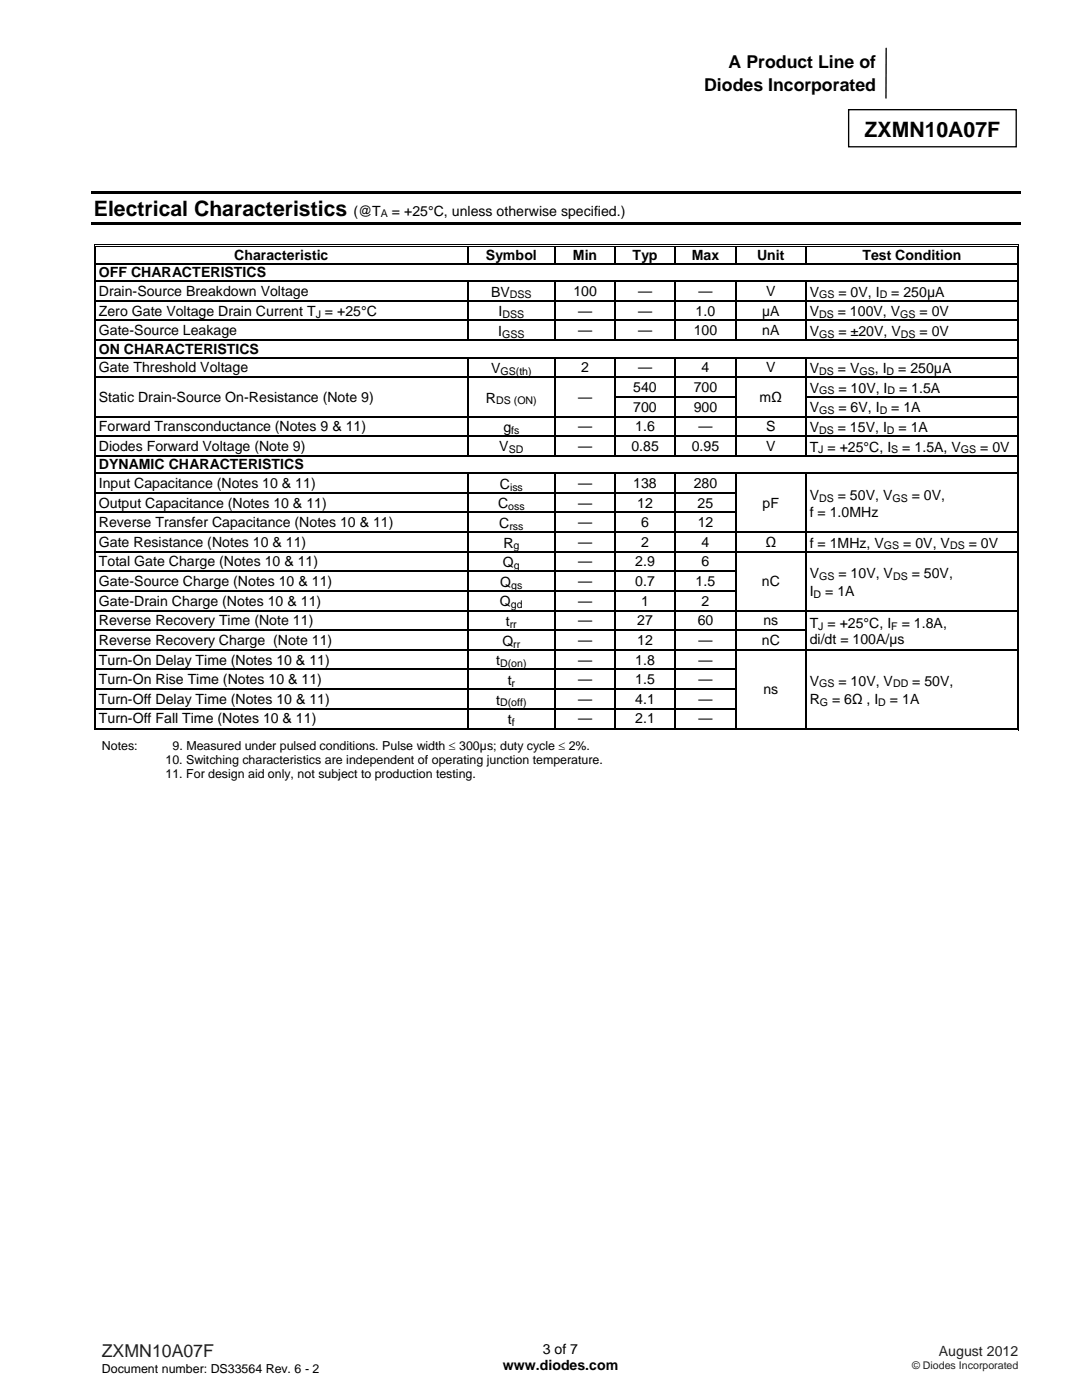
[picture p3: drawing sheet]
<svg xmlns="http://www.w3.org/2000/svg" width="216mm" height="279mm" viewBox="0 0 216 279" stroke-linecap="round" stroke-linejoin="round" font-family="sans-serif">
<defs><g id="words">
<g font-size="4.2">
<text x="172.5" y="27.2">ZXMN10A07F</text>
<text x="18.7" y="43">Electrical Characteristics</text>
</g>
<g font-size="3.5">
<text x="145.4" y="13.6">A Product Line of</text>
<text x="140.5" y="18.1">Diodes Incorporated</text>
</g>
<text font-size="3.5" fill="#231f20" x="20.3" y="270.9">ZXMN10A07F</text>
<g font-size="2.8">
<text x="70.5" y="43">(@T</text>
<text x="78.2" y="43">= +25°C, unless otherwise specified.)</text>
<text x="46.8" y="51.8">Characteristic</text>
<text x="96.9" y="51.8">Symbol</text>
<text x="114.3" y="51.8">Min</text>
<text x="126.2" y="51.8">Typ</text>
<text x="138" y="51.8">Max</text>
<text x="151.1" y="51.8">Unit</text>
<text x="172.1" y="51.8">Test Condition</text>
<text x="19.7" y="55.4">OFF CHARACTERISTICS</text>
<text x="19.7" y="59.1">Drain-Source Breakdown Voltage</text>
<text x="98" y="59.2">BV</text>
<text x="114.4" y="59.1">100</text>
<text x="127.3" y="59.1">—</text>
<text x="139.4" y="59.1">—</text>
<text x="152.9" y="59.1">V</text>
<text x="161.6" y="59.2">V</text>
<text x="167.3" y="59.2">= 0V, I</text>
<text x="177.8" y="59.2">= 250μA</text>
<text x="19.7" y="63.1">Zero Gate Voltage Drain Current T = +25°C</text>
<text x="99.5" y="63.1">I</text>
<text x="115.3" y="63">—</text>
<text x="127.3" y="63">—</text>
<text x="138.8" y="63">1.0</text>
<text x="152.1" y="63">µA</text>
<text x="161.6" y="63.1">V</text>
<text x="167.2" y="63.1">= 100V, V</text>
<text x="183.5" y="63.1">= 0V</text>
<text x="19.7" y="66.9">Gate-Source Leakage</text>
<text x="19.7" y="70.6">ON CHARACTERISTICS</text>
<text x="99.4" y="67">I</text>
<text x="115.3" y="66.9">—</text>
<text x="127.3" y="66.9">—</text>
<text x="138.4" y="66.9">100</text>
<text x="152.1" y="66.9">nA</text>
<text x="161.6" y="67">V</text>
<text x="167.3" y="67">= ±20V, V</text>
<text x="183.5" y="67">= 0V</text>
<text x="19.7" y="74.3">Gate Threshold Voltage</text>
<text x="98" y="74.4">V</text>
<text x="116" y="74.3">2</text>
<text x="127.3" y="74.3">—</text>
<text x="140" y="74.3">4</text>
<text x="152.9" y="74.3">V</text>
<text x="161.6" y="74.4">V</text>
<text x="167.2" y="74.4">= V</text>
<text x="174.6" y="74.4">, I</text>
<text x="179.2" y="74.4">= 250μA</text>
<text x="19.7" y="80.2">Static Drain-Source On-Resistance (Note 9)</text>
<text x="97" y="80.3">R</text>
<text x="115.3" y="80.2">—</text>
<text x="126.4" y="78.2">540</text>
<text x="126.4" y="82.1">700</text>
<text x="138.4" y="78.2">700</text>
<text x="138.4" y="82.1">900</text>
<text x="151.6" y="80.2">mΩ</text>
<text x="161.6" y="78.4">V</text>
<text x="161.6" y="82.3">V</text>
<text x="167.3" y="78.4">= 10V, I</text>
<text x="167.3" y="82.3">= 6V, I</text>
<text x="177.8" y="82.3">= 1A</text>
<text x="179.4" y="78.4">= 1.5A</text>
<text x="19.7" y="86.1">Forward Transconductance (Notes 9 &amp; 11)</text>
<text x="19.7" y="90">Diodes Forward Voltage (Note 9)</text>
<text x="100.4" y="86.2">g</text>
<text x="115.3" y="86.1">—</text>
<text x="115.3" y="90">—</text>
<text x="126" y="90">0.85</text>
<text x="126.8" y="86.1">1.6</text>
<text x="138" y="90">0.95</text>
<text x="139.4" y="86.1">—</text>
<text x="152.9" y="86.1">S</text>
<text x="152.9" y="90">V</text>
<text x="161.6" y="86.2">V</text>
<text x="167.2" y="86.2">= 15V, I</text>
<text x="179.3" y="86.2">= 1A</text>
<text x="19.7" y="93.7">DYNAMIC CHARACTERISTICS</text>
<text x="99.6" y="90.1">V</text>
<text x="161.6" y="90.1">T = +25°C, I</text>
<text x="180" y="90.1">= 1.5A, V</text>
<text x="195.6" y="90.1">= 0V</text>
<text x="19.7" y="97.4">Input Capacitance (Notes 10 &amp; 11)</text>
<text x="19.7" y="101.3">Output Capacitance (Notes 10 &amp; 11)</text>
<text x="99.4" y="101.5">C</text>
<text x="99.7" y="97.5">C</text>
<text x="115.3" y="101.3">—</text>
<text x="115.3" y="97.4">—</text>
<text x="126.4" y="97.4">138</text>
<text x="127.1" y="101.3">12</text>
<text x="138.4" y="97.4">280</text>
<text x="139.2" y="101.3">25</text>
<text x="152.2" y="101.3">pF</text>
<text x="161.6" y="99.8">V</text>
<text x="167.2" y="99.8">= 50V, V</text>
<text x="181.9" y="99.8">= 0V,</text>
<text x="19.7" y="105.2">Reverse Transfer Capacitance (Notes 10 &amp; 11)</text>
<text x="99.6" y="105.4">C</text>
<text x="115.3" y="105.2">—</text>
<text x="127.9" y="105.2">6</text>
<text x="139.2" y="105.2">12</text>
<text x="161.6" y="103.1">f = 1.0MHz</text>
<text x="19.7" y="109.1">Gate Resistance (Notes 10 &amp; 11)</text>
<text x="19.7" y="113.1">Total Gate Charge (Notes 10 &amp; 11)</text>
<text x="100.4" y="113.2">Q</text>
<text x="100.4" y="109.3">R</text>
<text x="115.3" y="109.1">—</text>
<text x="115.3" y="113.1">—</text>
<text x="126.8" y="113.1">2.9</text>
<text x="127.9" y="109.1">2</text>
<text x="140" y="113.1">6</text>
<text x="140" y="109.1">4</text>
<text x="152.7" y="109.1">Ω</text>
<text x="161.6" y="109.3">f = 1MHz, V</text>
<text x="180.2" y="109.3">= 0V, V</text>
<text x="193.3" y="109.3">= 0V</text>
<text x="19.7" y="117">Gate-Source Charge (Notes 10 &amp; 11)</text>
<text x="99.8" y="117.1">Q</text>
<text x="115.3" y="117">—</text>
<text x="126.8" y="117">0.7</text>
<text x="138.8" y="117">1.5</text>
<text x="152" y="117">nC</text>
<text x="161.6" y="118.9">I</text>
<text x="161.6" y="115.3">V</text>
<text x="164.7" y="118.9">= 1A</text>
<text x="167.3" y="115.3">= 10V, V</text>
<text x="181.9" y="115.3">= 50V,</text>
<text x="19.7" y="120.9">Gate-Drain Charge (Notes 10 &amp; 11)</text>
<text x="19.7" y="124.8">Reverse Recovery Time (Note 11)</text>
<text x="99.8" y="121">Q</text>
<text x="100.9" y="124.9">t</text>
<text x="115.3" y="120.9">—</text>
<text x="115.3" y="124.8">—</text>
<text x="127.1" y="124.8">27</text>
<text x="127.9" y="120.9">1</text>
<text x="139.2" y="124.8">60</text>
<text x="140" y="120.9">2</text>
<text x="152.3" y="124.8">ns</text>
<text x="161.6" y="125.3">T = +25°C, I</text>
<text x="179.9" y="125.3">= 1.8A,</text>
<text x="19.7" y="128.7">Reverse Recovery Charge (Note 11)</text>
<text x="100.2" y="128.9">Q</text>
<text x="115.3" y="128.7">—</text>
<text x="127.1" y="128.7">12</text>
<text x="139.4" y="128.7">—</text>
<text x="152" y="128.7">nC</text>
<text x="161.6" y="128.6">di/dt = 100A/µs</text>
<text x="19.7" y="132.6">Turn-On Delay Time (Notes 10 &amp; 11)</text>
<text x="19.7" y="136.5">Turn-On Rise Time (Notes 10 &amp; 11)</text>
<text x="99" y="132.8">t</text>
<text x="101.3" y="136.7">t</text>
<text x="115.3" y="136.5">—</text>
<text x="115.3" y="132.6">—</text>
<text x="126.8" y="136.5">1.5</text>
<text x="126.8" y="132.6">1.8</text>
<text x="139.4" y="136.5">—</text>
<text x="139.4" y="132.6">—</text>
<text x="161.6" y="136.8">V</text>
<text x="167.3" y="136.8">= 10V, V</text>
<text x="182" y="136.8">= 50V,</text>
<text x="19.7" y="140.5">Turn-Off Delay Time (Notes 10 &amp; 11)</text>
<text x="99" y="140.6">t</text>
<text x="115.3" y="140.5">—</text>
<text x="126.8" y="140.5">4.1</text>
<text x="139.4" y="140.5">—</text>
<text x="152.3" y="138.5">ns</text>
<text x="161.6" y="140.5">R</text>
<text x="166" y="140.5">= 6Ω , I</text>
<text x="177.6" y="140.5">= 1A</text>
<text x="19.7" y="144.4">Turn-Off Fall Time (Notes 10 &amp; 11)</text>
<text x="101.3" y="144.5">t</text>
<text x="115.3" y="144.4">—</text>
<text x="126.8" y="144.4">2.1</text>
<text x="139.4" y="144.4">—</text>
<text x="100.3" y="273.5">www.diodes.com</text>
<text x="108.3" y="270.2">3 of 7</text>
</g>
<text font-size="2.8" fill="#231f20" x="187.3" y="270.6">August 2012</text>
<g font-size="2.5">
<text x="20.3" y="149.6">Notes:</text>
<text x="34.4" y="149.6">9. Measured under pulsed conditions. Pulse width ≤ 300µs; duty cycle ≤ 2%.</text>
<text x="33" y="152.5">10. Switching characteristics are independent of operating junction temperature.</text>
<text x="33" y="155.3">11. For design aid only, not subject to production testing.</text>
<text x="20.3" y="274">Document number: DS33564 Rev. 6 - 2</text>
</g>
<g font-size="2.1">
<text x="76" y="43.4">A</text>
<text x="101.7" y="59.5">DSS</text>
<text x="163.4" y="59.5">GS</text>
<text x="175.5" y="59.5">D</text>
<text x="63" y="63.5">J</text>
<text x="100.2" y="63.5">DSS</text>
<text x="163.4" y="63.5">DS</text>
<text x="179.6" y="63.5">GS</text>
<text x="100.2" y="67.4">GSS</text>
<text x="163.4" y="67.4">GS</text>
<text x="179.7" y="67.4">DS</text>
<text x="99.9" y="74.8">GS(th)</text>
<text x="163.4" y="74.8">DS</text>
<text x="171.5" y="74.8">GS</text>
<text x="176.9" y="74.8">D</text>
<text x="99" y="80.7">DS (ON)</text>
<text x="163.4" y="78.7">GS</text>
<text x="163.4" y="82.6">GS</text>
<text x="175.5" y="82.6">D</text>
<text x="177.1" y="78.7">D</text>
<text x="102" y="86.6">fs</text>
<text x="163.4" y="86.6">DS</text>
<text x="177" y="86.6">D</text>
<text x="101.5" y="90.5">SD</text>
<text x="163.3" y="90.5">J</text>
<text x="177.8" y="90.5">S</text>
<text x="191.7" y="90.5">GS</text>
<text x="101.4" y="101.8">oss</text>
<text x="101.8" y="97.9">iss</text>
<text x="163.4" y="100.2">DS</text>
<text x="178.1" y="100.2">GS</text>
<text x="101.6" y="105.7">rss</text>
<text x="102.5" y="109.6">g</text>
<text x="102.5" y="113.6">g</text>
<text x="176.4" y="109.6">GS</text>
<text x="189.6" y="109.6">DS</text>
<text x="102" y="117.5">gs</text>
<text x="162.3" y="119.3">D</text>
<text x="163.4" y="115.7">GS</text>
<text x="178.2" y="115.7">DS</text>
<text x="101.7" y="125.3">rr</text>
<text x="101.9" y="121.4">gd</text>
<text x="163.3" y="125.6">J</text>
<text x="177.8" y="125.6">F</text>
<text x="102.4" y="129.2">rr</text>
<text x="99.8" y="133.1">D(on)</text>
<text x="102.1" y="137.1">r</text>
<text x="163.4" y="137.2">GS</text>
<text x="178.2" y="137.2">DD</text>
<text x="99.8" y="141">D(off)</text>
<text x="163.6" y="140.8">G</text>
<text x="175.3" y="140.8">D</text>
<text x="102.1" y="144.9">f</text>
</g>
<text font-size="2.1" fill="#231f20" x="182" y="273.2">© Diodes Incorporated</text>
</g></defs>
<path d="M169.3 21.9h33.5v7.4h-33.5z" fill="none" stroke="#000" stroke-width=".26"/>
<g fill="#fff">
<path d="M174 9.8h5.3v5.9h-5.3z"/>
<path d="M174.2 11.1h4.3v5.8h-4.3z"/>
<path d="M178.1 18.8h23.6v2h-23.6z"/>
</g>
<path d="M176.8 9.6v10" fill="none" stroke="#000" stroke-width=".26"/>
<g fill="#000">
<path d="M18.2 38.2h185.5v.5h-185.5zM18.2 44.3h185.5v.5h-185.5zM18.7 48.7h.2v.5h-.2zM18.7 48.7h.5v.2h-.5zM18.7 52.5h.2v.2h-.2zM18.7 56h.2v.3h-.2zM19 49h.2v.2h-.2zM19 52.5h.2v.2h-.2zM19 56h.2v.3h-.2zM93.2 49.2h.3zM93.2 48.7h.5v.2h-.5zM93.2 49h.5v.2h-.5z"/>
<path d="M93.2 56h.3v.3h-.3zM110.6 49.2h.3zM110.6 48.7h.5v.2h-.5zM110.6 49h.5v.2h-.5zM110.6 56h.3v.3h-.3zM122.6 49.2h.3zM122.6 48.7h.5v.2h-.5zM122.6 49h.5v.2h-.5zM122.6 56h.3v.3h-.3zM134.6 49.2h.2zM134.6 48.7h.5v.2h-.5zM134.6 49h.5v.2h-.5z"/>
<path d="M134.6 56h.2v.3h-.2zM146.7 49.2h.3zM146.7 48.7h.5v.2h-.5zM146.7 49h.5v.2h-.5zM146.7 56h.3v.3h-.3zM160.7 49.2h.3zM160.7 48.7h.5v.2h-.5zM160.7 49h.5v.2h-.5zM160.7 56h.3v.3h-.3zM202.9 48.7h.5v.2h-.5zM202.9 49h.1v.2h-.1zM202.9 52.5h.1v.2h-.1z"/>
<path d="M202.9 56h.1v.3h-.1zM203.2 48.7h.2v.5h-.2zM203.2 52.5h.2v.2h-.2zM203.2 56h.2v.3h-.2zM18.7 59.9h.2v.3h-.2zM18.7 63.8h.2v.3h-.2zM18.7 67.7h.2v.3h-.2zM18.7 71.2h.2v.3h-.2zM18.7 75.2h.2v.2h-.2zM18.7 79.1h.2v.3h-.2zM19 59.9h.2v.3h-.2zM19 63.8h.2v.3h-.2z"/>
<path d="M19 67.7h.2v.3h-.2zM19 71.2h.2v.3h-.2zM19 75.2h.2v.2h-.2zM19 79.1h.2v.3h-.2zM93.2 59.9h.3v.3h-.3zM93.2 63.8h.3v.3h-.3zM93.2 71.2h.3v.3h-.3zM93.2 75.2h.3v.2h-.3zM93.2 79.1h.3v.3h-.3zM110.6 59.9h.3v.3h-.3zM110.6 63.8h.3v.3h-.3zM110.6 71.2h.3v.3h-.3z"/>
<path d="M110.6 75.2h.3v.2h-.3zM110.6 79.1h.3v.3h-.3zM122.6 59.9h.3v.3h-.3zM122.6 63.8h.3v.3h-.3zM122.6 71.2h.3v.3h-.3zM122.6 75.2h.3v.2h-.3zM122.6 79.1h.3v.3h-.3zM134.6 59.9h.2v.3h-.2zM134.6 63.8h.2v.3h-.2zM134.6 71.2h.2v.3h-.2zM134.6 75.2h.2v.2h-.2zM134.6 79.1h.2v.3h-.2z"/>
<path d="M146.7 59.9h.3v.3h-.3zM146.7 63.8h.3v.3h-.3zM146.7 71.2h.3v.3h-.3zM146.7 75.2h.3v.2h-.3zM146.7 79.1h.3v.3h-.3zM160.7 59.9h.3v.3h-.3zM160.7 63.8h.3v.3h-.3zM160.7 71.2h.3v.3h-.3zM160.7 75.2h.3v.2h-.3zM160.7 79.1h.3v.3h-.3zM202.9 59.9h.1v.3h-.1zM202.9 63.8h.1v.3h-.1z"/>
<path d="M202.9 67.7h.1v.3h-.1zM202.9 71.2h.1v.3h-.1zM202.9 75.2h.1v.2h-.1zM202.9 79.1h.1v.3h-.1zM203.2 59.9h.2v.3h-.2zM203.2 63.8h.2v.3h-.2zM203.2 67.7h.2v.3h-.2zM203.2 71.2h.2v.3h-.2zM203.2 75.2h.2v.2h-.2zM203.2 79.1h.2v.3h-.2zM18.7 83h.2v.3h-.2zM18.7 86.9h.2v.3h-.2z"/>
<path d="M18.7 90.8h.2v.3h-.2zM18.7 94.3h.2v.3h-.2zM18.7 98.2h.2v.3h-.2zM19 83h.2v.3h-.2zM19 86.9h.2v.3h-.2zM19 90.8h.2v.3h-.2zM19 94.3h.2v.3h-.2zM19 98.2h.2v.3h-.2zM93.2 83h.3v.3h-.3zM93.2 86.9h.3v.3h-.3zM93.2 94.3h.3v.3h-.3zM93.2 98.2h.3v.3h-.3z"/>
<path d="M110.6 83h.3v.3h-.3zM110.6 86.9h.3v.3h-.3zM110.6 94.3h.3v.3h-.3zM110.6 98.2h.3v.3h-.3zM122.6 83h.3v.3h-.3zM122.6 86.9h.3v.3h-.3zM122.6 94.3h.3v.3h-.3zM122.6 98.2h.3v.3h-.3zM134.6 83h.2v.3h-.2zM134.6 86.9h.2v.3h-.2zM134.6 94.3h.2v.3h-.2zM134.6 98.2h.2v.3h-.2z"/>
<path d="M146.7 83h.3v.3h-.3zM146.7 86.9h.3v.3h-.3zM146.7 94.3h.3v.3h-.3zM146.7 98.2h.3v.3h-.3zM160.7 83h.3v.3h-.3zM160.7 86.9h.3v.3h-.3zM160.7 94.3h.3v.3h-.3zM160.7 98.2h.3v.3h-.3zM202.9 83h.1v.3h-.1zM202.9 86.9h.1v.3h-.1zM202.9 90.8h.1v.3h-.1zM202.9 94.3h.1v.3h-.1z"/>
<path d="M202.9 98.2h.1v.3h-.1zM203.2 83h.2v.3h-.2zM203.2 86.9h.2v.3h-.2zM203.2 90.8h.2v.3h-.2zM203.2 94.3h.2v.3h-.2zM203.2 98.2h.2v.3h-.2zM18.7 102.2h.2v.2h-.2zM18.7 106.1h.2v.2h-.2zM18.7 110h.2v.3h-.2zM18.7 113.9h.2v.3h-.2zM18.7 117.8h.2v.3h-.2zM19 102.2h.2v.2h-.2z"/>
<path d="M19 106.1h.2v.2h-.2zM19 110h.2v.3h-.2zM19 113.9h.2v.3h-.2zM19 117.8h.2v.3h-.2zM93.2 102.2h.3v.2h-.3zM93.2 106.1h.3v.2h-.3zM93.2 110h.3v.3h-.3zM93.2 113.9h.3v.3h-.3zM93.2 117.8h.3v.3h-.3zM110.6 102.2h.3v.2h-.3zM110.6 106.1h.3v.2h-.3zM110.6 110h.3v.3h-.3z"/>
<path d="M110.6 113.9h.3v.3h-.3zM110.6 117.8h.3v.3h-.3zM122.6 102.2h.3v.2h-.3zM122.6 106.1h.3v.2h-.3zM122.6 110h.3v.3h-.3zM122.6 113.9h.3v.3h-.3zM122.6 117.8h.3v.3h-.3zM134.6 102.2h.2v.2h-.2zM134.6 106.1h.2v.2h-.2zM134.6 110h.2v.3h-.2zM134.6 113.9h.2v.3h-.2zM134.6 117.8h.2v.3h-.2z"/>
<path d="M146.7 102.2h.3v.2h-.3zM146.7 106.1h.3v.2h-.3zM146.7 110h.3v.3h-.3zM146.7 113.9h.3v.3h-.3zM146.7 117.8h.3v.3h-.3zM160.7 102.2h.3v.2h-.3zM160.7 106.1h.3v.2h-.3zM160.7 110h.3v.3h-.3zM160.7 113.9h.3v.3h-.3zM160.7 117.8h.3v.3h-.3zM202.9 102.2h.1v.2h-.1zM202.9 106.1h.1v.2h-.1z"/>
<path d="M202.9 110h.1v.3h-.1zM202.9 113.9h.1v.3h-.1zM202.9 117.8h.1v.3h-.1zM203.2 102.2h.2v.2h-.2zM203.2 106.1h.2v.2h-.2zM203.2 110h.2v.3h-.2zM203.2 113.9h.2v.3h-.2zM203.2 117.8h.2v.3h-.2zM18.7 121.7h.2v.3h-.2zM18.7 125.6h.2v.3h-.2zM18.7 129.6h.2v.2h-.2zM18.7 133.5h.2v.3h-.2z"/>
<path d="M18.7 137.4h.2v.3h-.2zM19 121.7h.2v.3h-.2zM19 125.6h.2v.3h-.2zM19 129.6h.2v.2h-.2zM19 133.5h.2v.3h-.2zM19 137.4h.2v.3h-.2zM93.2 121.7h.3v.3h-.3zM93.2 125.6h.3v.3h-.3zM93.2 129.6h.3v.2h-.3zM93.2 133.5h.3v.3h-.3zM93.2 137.4h.3v.3h-.3zM110.6 121.7h.3v.3h-.3z"/>
<path d="M110.6 125.6h.3v.3h-.3zM110.6 129.6h.3v.2h-.3zM110.6 133.5h.3v.3h-.3zM110.6 137.4h.3v.3h-.3zM122.6 121.7h.3v.3h-.3zM122.6 125.6h.3v.3h-.3zM122.6 129.6h.3v.2h-.3zM122.6 133.5h.3v.3h-.3zM122.6 137.4h.3v.3h-.3zM134.6 121.7h.2v.3h-.2zM134.6 125.6h.2v.3h-.2zM134.6 129.6h.2v.2h-.2z"/>
<path d="M134.6 133.5h.2v.3h-.2zM134.6 137.4h.2v.3h-.2zM146.7 121.7h.3v.3h-.3zM146.7 125.6h.3v.3h-.3zM146.7 129.6h.3v.2h-.3zM146.7 133.5h.3v.3h-.3zM146.7 137.4h.3v.3h-.3zM160.7 121.7h.3v.3h-.3zM160.7 125.6h.3v.3h-.3zM160.7 129.6h.3v.2h-.3zM160.7 133.5h.3v.3h-.3zM160.7 137.4h.3v.3h-.3z"/>
<path d="M202.9 121.7h.1v.3h-.1zM202.9 125.6h.1v.3h-.1zM202.9 129.6h.1v.2h-.1zM202.9 133.5h.1v.3h-.1zM202.9 137.4h.1v.3h-.1zM203.2 121.7h.2v.3h-.2zM203.2 125.6h.2v.3h-.2zM203.2 129.6h.2v.2h-.2zM203.2 133.5h.2v.3h-.2zM203.2 137.4h.2v.3h-.2zM18.7 141.3h.2v.3h-.2zM18.7 145.6h.5v.2h-.5z"/>
<path d="M19 141.3h.2v.3h-.2zM19 145.2h.2v.2h-.2zM93.2 141.3h.3v.3h-.3zM93.2 145.2h.5v.2h-.5zM110.6 141.3h.3v.3h-.3zM110.6 145.2h.5v.2h-.5zM122.6 141.3h.3v.3h-.3zM122.6 145.2h.5v.2h-.5zM122.6 145.6h.5v.2h-.5zM134.6 141.3h.2v.3h-.2zM134.6 145.2h.5v.2h-.5zM146.7 141.3h.3v.3h-.3z"/>
<path d="M146.7 145.2h.5v.2h-.5zM160.7 141.3h.3v.3h-.3zM160.7 145.2h.5v.2h-.5zM202.9 141.3h.1v.3h-.1zM202.9 145.6h.5v.2h-.5zM202.9 145.2h.1v.2h-.1zM203.2 141.3h.2v.3h-.2zM203.2 145.2h.2v.6h-.2z"/>
</g>
<g fill="none" stroke="#000" stroke-width=".2">
<path d="M18.8 49.2v3.3M18.8 52.7v3.3M18.8 56.3v3.6M19.1 49.2v3.3M19.1 52.7v3.3M19.1 56.3v3.6M19.2 48.8h74M19.2 49.1h74M93.7 48.8h16.9M93.7 49.1h16.9M111.1 48.8h11.5M111.1 49.1h11.5"/>
<path d="M123.1 48.8h11.5M123.1 49.1h11.5M135.1 48.8h11.6M135.1 49.1h11.6M147.2 48.8h13.5M147.2 49.1h13.5M161.2 48.8h41.7M161.2 49.1h41.7M202.9 49.2v3.3M202.9 52.7v3.3M202.9 56.3v3.6M203.3 49.2v3.3"/>
<path d="M203.3 52.7v3.3M203.3 56.3v3.6M18.8 60.2v3.6M18.8 64.1v3.6M18.8 68v3.2M18.8 71.5v3.7M18.8 75.4v3.7M18.8 79.4v3.6M19.1 60.2v3.6M19.1 64.1v3.6M19.1 68v3.2M19.1 71.5v3.7"/>
<path d="M19.1 75.4v3.7M19.1 79.4v3.6M202.9 60.2v3.6M202.9 64.1v3.6M202.9 68v3.2M202.9 71.5v3.7M202.9 75.4v3.7M202.9 79.4v3.6M203.3 60.2v3.6M203.3 64.1v3.6M203.3 68v3.2M203.3 71.5v3.7"/>
<path d="M203.3 75.4v3.7M203.3 79.4v3.6M18.8 83.3v3.6M18.8 87.2v3.6M18.8 91.1v3.2M18.8 94.6v3.6M18.8 98.5v3.7M19.1 83.3v3.6M19.1 87.2v3.6M19.1 91.1v3.2M19.1 94.6v3.6M19.1 98.5v3.7"/>
<path d="M202.9 83.3v3.6M202.9 87.2v3.6M202.9 91.1v3.2M202.9 94.6v3.6M202.9 98.5v3.7M203.3 83.3v3.6M203.3 87.2v3.6M203.3 91.1v3.2M203.3 94.6v3.6M203.3 98.5v3.7M18.8 102.4v3.7M18.8 106.3v3.7"/>
<path d="M18.8 110.3v3.6M18.8 114.2v3.6M18.8 118.1v3.6M19.1 102.4v3.7M19.1 106.3v3.7M19.1 110.3v3.6M19.1 114.2v3.6M19.1 118.1v3.6M202.9 102.4v3.7M202.9 106.3v3.7M202.9 110.3v3.6M202.9 114.2v3.6"/>
<path d="M202.9 118.1v3.6M203.3 102.4v3.7M203.3 106.3v3.7M203.3 110.3v3.6M203.3 114.2v3.6M203.3 118.1v3.6M18.8 122v3.6M18.8 125.9v3.7M18.8 129.8v3.7M18.8 133.8v3.6M18.8 137.7v3.6M19.1 122v3.6"/>
<path d="M19.1 125.9v3.7M19.1 129.8v3.7M19.1 133.8v3.6M19.1 137.7v3.6M202.9 122v3.6M202.9 125.9v3.7M202.9 129.8v3.7M202.9 133.8v3.6M202.9 137.7v3.6M203.3 122v3.6M203.3 125.9v3.7M203.3 129.8v3.7"/>
<path d="M203.3 133.8v3.6M203.3 137.7v3.6M18.8 141.6v4.2M19.1 141.6v3.6M19.2 145.7h103.4M19.2 145.3h74M93.7 145.3h16.9M111.1 145.3h11.5M123.1 145.7h79.8M123.1 145.3h11.5M135.1 145.3h11.6M147.2 145.3h13.5"/>
<path d="M161.2 145.3h41.7M202.9 141.6v3.6M203.3 141.6v3.6"/>
</g>
<g fill="none" stroke="#000" stroke-width=".25">
<path d="M19.2 52.6h183.7M19.2 56.1h74M93.3 49.2v3.3M93.3 56.3v3.6M93.5 56.1h17.1M110.7 49.2v3.3M110.7 56.3v3.6M110.9 56.1h11.7M122.7 49.2v3.3M122.7 56.3v3.6M122.9 56.1h11.7M134.7 49.2v3.3"/>
<path d="M134.7 56.3v3.6M134.8 56.1h11.9M146.9 49.2v3.3M146.9 56.3v3.6M147 56.1h13.7M160.8 49.2v3.3M160.8 56.3v3.6M161 56.1h41.9M19.2 60h74M19.2 63.9h74M19.2 67.9h183.7M19.2 71.4h74"/>
<path d="M19.2 75.3h74M93.3 60.2v3.6M93.3 64.1v3.6M93.3 71.5v3.7M93.3 75.4v3.7M93.3 79.4v3.6M93.5 60h17.1M93.5 63.9h17.1M93.5 71.4h17.1M93.5 75.3h17.1M110.7 60.2v3.6M110.7 64.1v3.6"/>
<path d="M110.7 71.5v3.7M110.7 75.4v3.7M110.7 79.4v3.6M110.9 60h11.7M110.9 63.9h11.7M110.9 71.4h11.7M110.9 75.3h11.7M122.7 60.2v3.6M122.7 64.1v3.6M122.7 71.5v3.7M122.7 75.4v3.7M122.7 79.4v3.6"/>
<path d="M122.9 60h11.7M122.9 63.9h11.7M122.9 71.4h11.7M122.9 75.3h11.7M122.9 79.2h11.7M134.7 60.2v3.6M134.7 64.1v3.6M134.7 71.5v3.7M134.7 75.4v3.7M134.7 79.4v3.6M134.8 60h11.9M134.8 63.9h11.9"/>
<path d="M134.8 71.4h11.9M134.8 75.3h11.9M134.8 79.2h11.9M146.9 60.2v3.6M146.9 64.1v3.6M146.9 71.5v3.7M146.9 75.4v3.7M146.9 79.4v3.6M147 60h13.7M147 63.9h13.7M147 71.4h13.7M147 75.3h13.7"/>
<path d="M160.8 60.2v3.6M160.8 64.1v3.6M160.8 71.5v3.7M160.8 75.4v3.7M160.8 79.4v3.6M161 60h41.9M161 63.9h41.9M161 71.4h41.9M161 75.3h41.9M161 79.2h41.9M19.2 83.1h74M19.2 87h74"/>
<path d="M19.2 91h183.7M19.2 94.4h74M19.2 98.4h74M93.3 83.3v3.6M93.3 87.2v3.6M93.3 94.6v3.6M93.3 98.5v3.7M93.5 83.1h17.1M93.5 87h17.1M93.5 94.4h17.1M93.5 98.4h17.1M110.7 83.3v3.6"/>
<path d="M110.7 87.2v3.6M110.7 94.6v3.6M110.7 98.5v3.7M110.9 83.1h11.7M110.9 87h11.7M110.9 94.4h11.7M110.9 98.4h11.7M122.7 83.3v3.6M122.7 87.2v3.6M122.7 94.6v3.6M122.7 98.5v3.7M122.9 83.1h11.7"/>
<path d="M122.9 87h11.7M122.9 94.4h11.7M122.9 98.4h11.7M134.7 83.3v3.6M134.7 87.2v3.6M134.7 94.6v3.6M134.7 98.5v3.7M134.8 83.1h11.9M134.8 87h11.9M134.8 94.4h11.9M134.8 98.4h11.9M146.9 83.3v3.6"/>
<path d="M146.9 87.2v3.6M146.9 94.6v3.6M146.9 98.5v3.7M147 83.1h13.7M147 87h13.7M147 94.4h13.7M160.8 83.3v3.6M160.8 87.2v3.6M160.8 94.6v3.6M160.8 98.5v3.7M161 83.1h41.9M161 87h41.9"/>
<path d="M161 94.4h41.9M19.2 102.3h74M19.2 106.2h74M19.2 110.1h74M19.2 114h74M19.2 117.9h74M93.3 102.4v3.7M93.3 106.3v3.7M93.3 110.3v3.6M93.3 114.2v3.6M93.3 118.1v3.6M93.5 102.3h17.1"/>
<path d="M93.5 106.2h17.1M93.5 110.1h17.1M93.5 114h17.1M93.5 117.9h17.1M110.7 102.4v3.7M110.7 106.3v3.7M110.7 110.3v3.6M110.7 114.2v3.6M110.7 118.1v3.6M110.9 102.3h11.7M110.9 106.2h11.7M110.9 110.1h11.7"/>
<path d="M110.9 114h11.7M110.9 117.9h11.7M122.7 102.4v3.7M122.7 106.3v3.7M122.7 110.3v3.6M122.7 114.2v3.6M122.7 118.1v3.6M122.9 102.3h11.7M122.9 106.2h11.7M122.9 110.1h11.7M122.9 114h11.7M122.9 117.9h11.7"/>
<path d="M134.7 102.4v3.7M134.7 106.3v3.7M134.7 110.3v3.6M134.7 114.2v3.6M134.7 118.1v3.6M134.8 102.3h11.9M134.8 106.2h11.9M134.8 110.1h11.9M134.8 114h11.9M134.8 117.9h11.9M146.9 102.4v3.7M146.9 106.3v3.7"/>
<path d="M146.9 110.3v3.6M146.9 114.2v3.6M146.9 118.1v3.6M147 106.2h13.7M147 110.1h13.7M160.8 102.4v3.7M160.8 106.3v3.7M160.8 110.3v3.6M160.8 114.2v3.6M160.8 118.1v3.6M161 106.2h41.9M161 110.1h41.9"/>
<path d="M19.2 121.9h74M19.2 125.8h74M19.2 129.7h74M19.2 133.6h74M19.2 137.5h74M93.3 122v3.6M93.3 125.9v3.7M93.3 129.8v3.7M93.3 133.8v3.6M93.3 137.7v3.6M93.5 121.9h17.1M93.5 125.8h17.1"/>
<path d="M93.5 129.7h17.1M93.5 133.6h17.1M93.5 137.5h17.1M110.7 122v3.6M110.7 125.9v3.7M110.7 129.8v3.7M110.7 133.8v3.6M110.7 137.7v3.6M110.9 121.9h11.7M110.9 125.8h11.7M110.9 129.7h11.7M110.9 133.6h11.7"/>
<path d="M110.9 137.5h11.7M122.7 122v3.6M122.7 125.9v3.7M122.7 129.8v3.7M122.7 133.8v3.6M122.7 137.7v3.6M122.9 121.9h11.7M122.9 125.8h11.7M122.9 129.7h11.7M122.9 133.6h11.7M122.9 137.5h11.7M134.7 122v3.6"/>
<path d="M134.7 125.9v3.7M134.7 129.8v3.7M134.7 133.8v3.6M134.7 137.7v3.6M134.8 121.9h11.9M134.8 125.8h11.9M134.8 129.7h11.9M134.8 133.6h11.9M134.8 137.5h11.9M146.9 122v3.6M146.9 125.9v3.7M146.9 129.8v3.7"/>
<path d="M146.9 133.8v3.6M146.9 137.7v3.6M147 121.9h13.7M147 125.8h13.7M147 129.7h13.7M160.8 122v3.6M160.8 125.9v3.7M160.8 129.8v3.7M160.8 133.8v3.6M160.8 137.7v3.6M161 121.9h41.9M161 129.7h41.9"/>
<path d="M19.2 141.4h74M93.3 141.6v3.6M93.5 141.4h17.1M110.7 141.6v3.6M110.9 141.4h11.7M122.7 141.6v3.6M122.9 141.4h11.7M134.7 141.6v3.6M134.8 141.4h11.9M146.9 141.6v3.6M160.8 141.6v3.6"/>
</g>
<use href="#words"/>
</svg>
